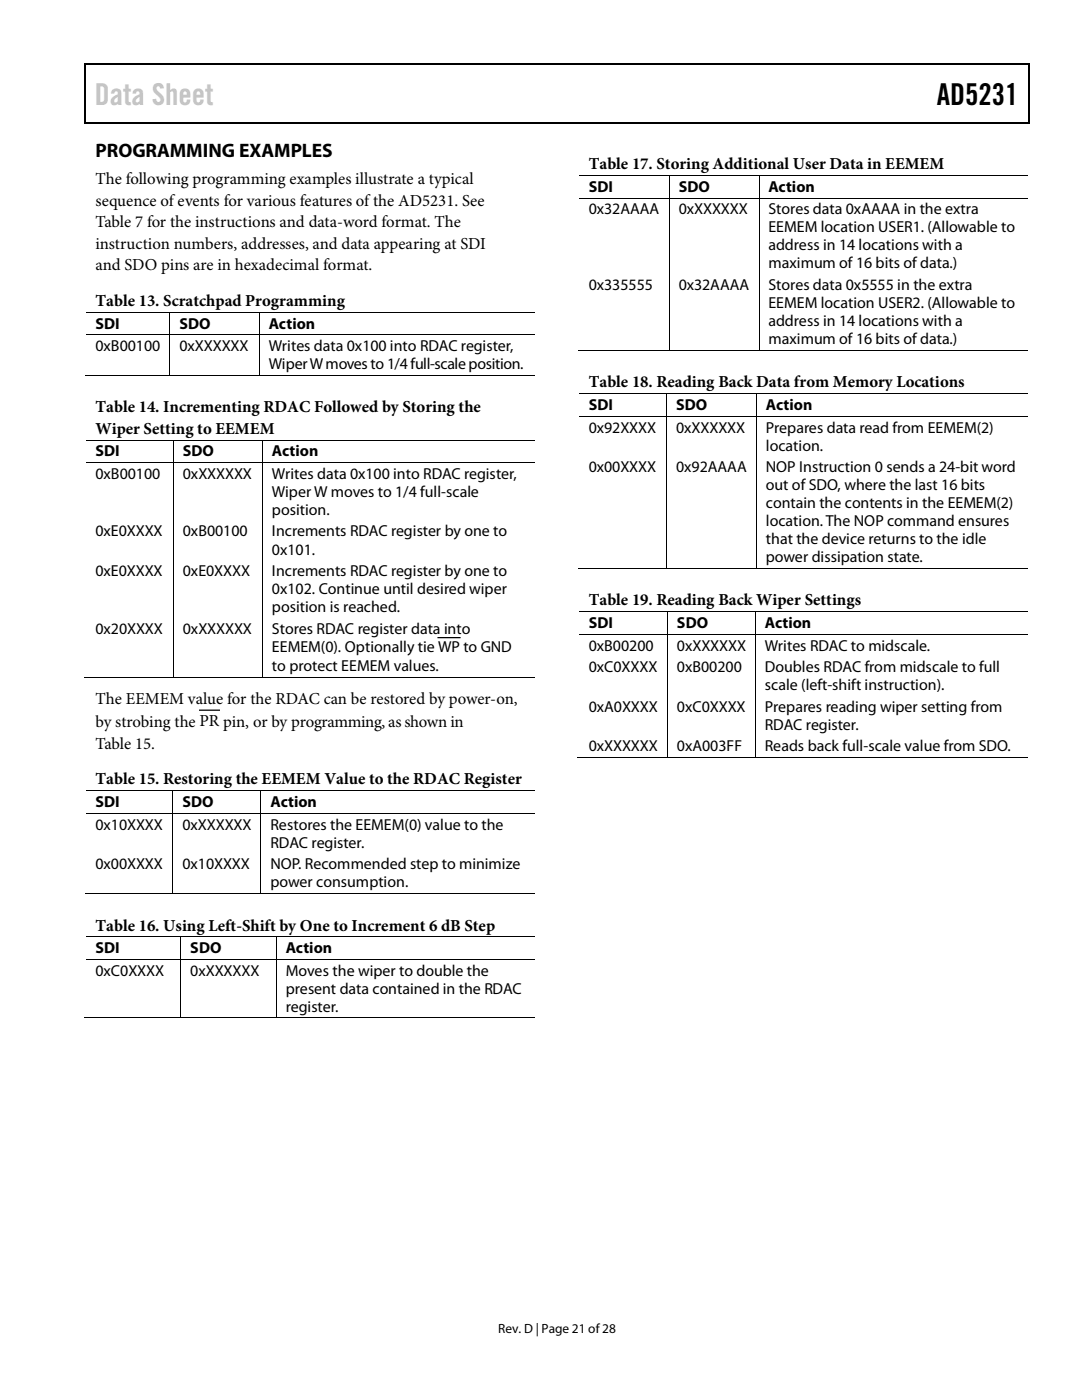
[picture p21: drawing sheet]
<svg xmlns="http://www.w3.org/2000/svg" width="216mm" height="279mm" viewBox="0 0 216 279" stroke-linecap="round" stroke-linejoin="round" font-family="sans-serif">
<defs><g id="words">
<text font-size="6" fill="#c1c1c1" x="18.9" y="20.9">Data Sheet</text>
<text font-size="6" x="186.9" y="20.9">AD5231</text>
<text font-size="3.9" x="19" y="31.3">PROGRAMMING EXAMPLES</text>
<g font-size="3.3">
<text x="117.5" y="33.7">Table 17. Storing Additional User Data in EEMEM</text>
<text x="19" y="36.8">The following programming examples illustrate a typical</text>
<text x="19" y="41.1">sequence of events for various features of the AD5231. See</text>
<text x="19" y="45.4">Table 7 for the instructions and data-word format. The</text>
<text x="19" y="49.7">instruction numbers, addresses, and data appearing at SDI</text>
<text x="19.1" y="53.9">and SDO pins are in hexadecimal format.</text>
<text x="19.1" y="61">Table 13. Scratchpad Programming</text>
<text x="117.5" y="77.3">Table 18. Reading Back Data from Memory Locations</text>
<text x="19" y="82.3">Table 14. Incrementing RDAC Followed by Storing the</text>
<text x="19" y="86.6">Wiper Setting to EEMEM</text>
<text x="117.5" y="120.8">Table 19. Reading Back Wiper Settings</text>
<text x="19" y="140.5">The EEMEM value for the RDAC can be restored by power-on,</text>
<text x="19" y="145">by strobing the PR pin, or by programming, as shown in</text>
<text x="19.1" y="149.4">Table 15.</text>
<text x="19.1" y="156.5">Table 15. Restoring the EEMEM Value to the RDAC Register</text>
<text x="19" y="185.7">Table 16. Using Left-Shift by One to Increment 6 dB Step</text>
</g>
<g font-size="3.2">
<text x="117.5" y="38.3">SDI</text>
<text x="135.4" y="38.3">SDO</text>
<text x="153.3" y="38.3">Action</text>
<text x="117.5" y="42.8">0x32AAAA</text>
<text x="135.4" y="42.8">0xXXXXXX</text>
<text x="153.3" y="42.8">Stores data 0xAAAA in the extra</text>
<text x="153.3" y="46.4">EEMEM location USER1. (Allowable to</text>
<text x="153.3" y="50">address in 14 locations with a</text>
<text x="153.3" y="53.5">maximum of 16 bits of data.)</text>
<text x="117.5" y="57.9">0x335555</text>
<text x="135.4" y="57.9">0x32AAAA</text>
<text x="153.3" y="57.9">Stores data 0x5555 in the extra</text>
<text x="19" y="65.6">SDI</text>
<text x="35.8" y="65.6">SDO</text>
<text x="53.6" y="65.6">Action</text>
<text x="153.3" y="61.4">EEMEM location USER2. (Allowable to</text>
<text x="153.3" y="65">address in 14 locations with a</text>
<text x="19" y="70.1">0xB00100</text>
<text x="35.8" y="70.1">0xXXXXXX</text>
<text x="53.6" y="70.1">Writes data 0x100 into RDAC register,</text>
<text x="153.3" y="68.6">maximum of 16 bits of data.)</text>
<text x="53.6" y="73.7">Wiper W moves to 1/4 full-scale position.</text>
<text x="117.5" y="81.8">SDI</text>
<text x="134.9" y="81.8">SDO</text>
<text x="152.8" y="81.8">Action</text>
<text x="117.5" y="86.3">0x92XXXX</text>
<text x="134.9" y="86.3">0xXXXXXX</text>
<text x="152.8" y="86.3">Prepares data read from EEMEM(2)</text>
<text x="152.8" y="89.9">location.</text>
<text x="19" y="91.1">SDI</text>
<text x="19" y="95.6">0xB00100</text>
<text x="36.5" y="91.1">SDO</text>
<text x="36.5" y="95.6">0xXXXXXX</text>
<text x="54.3" y="91.1">Action</text>
<text x="54.3" y="95.6">Writes data 0x100 into RDAC register,</text>
<text x="117.5" y="94.2">0x00XXXX</text>
<text x="134.9" y="94.2">0x92AAAA</text>
<text x="152.8" y="94.2">NOP Instruction 0 sends a 24-bit word</text>
<text x="54.3" y="99.1">Wiper W moves to 1/4 full-scale</text>
<text x="152.8" y="97.7">out of SDO, where the last 16 bits</text>
<text x="152.8" y="101.3">contain the contents in the EEMEM(2)</text>
<text x="19" y="107.1">0xE0XXXX</text>
<text x="36.5" y="107.1">0xB00100</text>
<text x="54.3" y="102.8">position.</text>
<text x="54.3" y="107.1">Increments RDAC register by one to</text>
<text x="152.8" y="104.9">location. The NOP command ensures</text>
<text x="54.3" y="110.7">0x101.</text>
<text x="152.8" y="108.5">that the device returns to the idle</text>
<text x="152.8" y="112.2">power dissipation state.</text>
<text x="19" y="115">0xE0XXXX</text>
<text x="36.5" y="115">0xE0XXXX</text>
<text x="54.3" y="115">Increments RDAC register by one to</text>
<text x="54.3" y="118.5">0x102. Continue until desired wiper</text>
<text x="54.3" y="122.2">position is reached.</text>
<text x="117.5" y="125.3">SDI</text>
<text x="135.1" y="125.3">SDO</text>
<text x="152.6" y="125.3">Action</text>
<text x="19" y="126.4">0x20XXXX</text>
<text x="36.5" y="126.4">0xXXXXXX</text>
<text x="54.3" y="126.4">Stores RDAC register data into</text>
<text x="54.3" y="130">EEMEM(0). Optionally tie WP to GND</text>
<text x="117.5" y="129.8">0xB00200</text>
<text x="135.1" y="129.8">0xXXXXXX</text>
<text x="152.6" y="129.8">Writes RDAC to midscale.</text>
<text x="54.3" y="134">to protect EEMEM values.</text>
<text x="117.5" y="134.2">0xC0XXXX</text>
<text x="135.1" y="134.2">0xB00200</text>
<text x="152.6" y="134.2">Doubles RDAC from midscale to full</text>
<text x="152.6" y="137.8">scale (left-shift instruction).</text>
<text x="117.5" y="142">0xA0XXXX</text>
<text x="135.1" y="142">0xC0XXXX</text>
<text x="152.6" y="142">Prepares reading wiper setting from</text>
<text x="117.5" y="149.9">0xXXXXXX</text>
<text x="135.1" y="149.9">0xA003FF</text>
<text x="152.6" y="149.9">Reads back full-scale value from SDO.</text>
<text x="152.6" y="145.6">RDAC register.</text>
<text x="19" y="161.1">SDI</text>
<text x="36.4" y="161.1">SDO</text>
<text x="54" y="161.1">Action</text>
<text x="19" y="165.6">0x10XXXX</text>
<text x="36.4" y="165.6">0xXXXXXX</text>
<text x="54" y="165.6">Restores the EEMEM(0) value to the</text>
<text x="19" y="173.4">0x00XXXX</text>
<text x="36.4" y="173.4">0x10XXXX</text>
<text x="54" y="169.2">RDAC register.</text>
<text x="54" y="173.4">NOP. Recommended step to minimize</text>
<text x="54" y="177">power consumption.</text>
<text x="19" y="190.2">SDI</text>
<text x="38" y="190.2">SDO</text>
<text x="57" y="190.2">Action</text>
<text x="19" y="194.7">0xC0XXXX</text>
<text x="38" y="194.7">0xXXXXXX</text>
<text x="57" y="194.7">Moves the wiper to double the</text>
<text x="57" y="198.3">present data contained in the RDAC</text>
<text x="57" y="201.9">register.</text>
</g>
<text font-size="2.7" x="99.4" y="266">Rev. D | Page 21 of28</text>
</g></defs>
<g fill="#000">
<path d="M16.9 12.7h.2v1h-.2zM16.9 12.7h.2v.3h-.2zM82.5 12.7h.3v.3h-.3zM205.1 12.7h.3v1h-.3zM205.1 12.7h.3v.3h-.3zM16.9 24.4h.2v.2h-.2zM82.3 24.4h.2v.2h-.2zM133.4 35h.2v.1h-.2zM133.4 39.5h.2v.2h-.2zM151.4 35h.2v.1h-.2zM151.4 39.5h.2v.2h-.2zM205.1 24.4h.3v.2h-.3z"/>
<path d="M33.8 62.2h.2v.2h-.2zM33.8 66.7h.2v.2h-.2zM33.8 74.8h.2v.2h-.2zM51.6 62.2h.2v.2h-.2zM51.6 66.7h.2v.2h-.2zM51.6 74.8h.2v.2h-.2zM132.9 78.5h.2v.2h-.2zM133.4 69.8h.2v.2h-.2zM150.8 78.5h.2v.2h-.2zM151.4 69.8h.2v.2h-.2zM34.5 87.8h.2v.1h-.2zM34.5 92.3h.2v.2h-.2z"/>
<path d="M52.3 87.8h.2v.1h-.2zM52.3 92.3h.2v.2h-.2zM132.9 83h.2v.2h-.2zM150.8 83h.2v.2h-.2zM132.9 113.3h.2v.2h-.2zM150.8 113.3h.2v.2h-.2zM34.5 135.2h.2v.1h-.2zM52.3 135.2h.2v.1h-.2zM133.1 122h.2v.2h-.2zM133.1 126.5h.2v.2h-.2zM150.6 122h.2v.2h-.2zM150.6 126.5h.2v.2h-.2z"/>
<path d="M34.4 157.7h.2v.2h-.2zM52 157.7h.2v.2h-.2zM133.1 151.1h.2v.2h-.2zM150.6 151.1h.2v.2h-.2zM34.4 162.3h.2v.1h-.2zM34.4 178.2h.2v.2h-.2zM52 162.3h.2v.1h-.2zM52 178.2h.2v.2h-.2zM36 186.9h.2v.2h-.2zM36 191.4h.2v.2h-.2zM55 186.9h.2v.2h-.2zM55 191.4h.2v.2h-.2z"/>
<path d="M36 203.1h.2v.1h-.2zM55 203.1h.2v.1h-.2z"/>
</g>
<path d="M17 13.7v10.7M17.1 12.8h65.4M82.8 12.8h122.3M205.2 13.7v10.7M17.1 24.5h188M87.4 127.3h4.4M39.8 141.7h4" fill="none" stroke="#000" stroke-width=".25"/>
<g fill="none" stroke="#000" stroke-width=".2">
<path d="M115.6 35.1h17.8M115.6 39.6h17.8M133.5 35.1v4.4M133.5 39.7v30.1M133.6 35.1h17.8M133.6 39.6h17.8M151.5 35.1v4.4M151.5 39.7v30.1M151.6 35.1h53.5M151.6 39.6h53.5M16.9 74.9h16.9M17.1 62.3h16.7"/>
<path d="M17.1 66.8h16.7M33.9 62.4v4.3M33.9 66.9v7.9M34 62.3h17.6M34 66.8h17.6M34 74.9h17.6M51.7 62.4v4.3M51.7 66.9v7.9M51.8 62.3h54.9M51.8 66.8h54.9M51.8 74.9h54.9M115.3 69.9h18.1"/>
<path d="M115.6 78.6h17.3M133 78.7v4.3M133.1 78.6h17.7M133.6 69.9h17.8M150.9 78.7v4.3M151 78.6h54.1M151.6 69.9h53.5M17.1 87.8h17.4M17.1 92.4h17.4M34.6 87.9v4.4M34.6 92.5v42.7M34.7 87.8h17.6"/>
<path d="M34.7 92.4h17.6M52.4 87.9v4.4M52.4 92.5v42.7M52.5 87.8h54.2M52.5 92.4h54.2M115.6 83.1h17.3M133 83.2v30.1M133.1 83.1h17.7M150.9 83.2v30.1M151 83.1h54.1M115.3 113.4h17.6M133.1 113.4h17.7"/>
<path d="M151 113.4h54.1M16.9 135.3h17.6M34.7 135.3h17.6M52.5 135.3h54.2M115.6 122.1h17.5M115.6 126.6h17.5M133.2 122.2v4.3M133.2 126.7v24.4M133.3 122.1h17.3M133.3 126.6h17.3M150.7 122.2v4.3M150.7 126.7v24.4"/>
<path d="M150.8 122.1h54.3M150.8 126.6h54.3M17.1 157.8h17.3M34.5 157.9v4.4M34.6 157.8h17.4M52.1 157.9v4.4M52.2 157.8h54.5M115.3 151.2h17.8M133.3 151.2h17.3M150.8 151.2h54.3M16.9 178.3h17.5M17.1 162.3h17.3"/>
<path d="M34.5 162.4v15.8M34.6 162.3h17.4M34.6 178.3h17.4M52.1 162.4v15.8M52.2 162.3h54.5M52.2 178.3h54.5M17.1 187h18.9M17.1 191.5h18.9M36.1 187.1v4.3M36.1 191.6v11.5M36.2 187h18.8M36.2 191.5h18.8"/>
<path d="M55.1 187.1v4.3M55.1 191.6v11.5M55.2 187h51.5M55.2 191.5h51.5M16.9 203.2h19.1M36.2 203.2h18.8M55.2 203.2h51.5"/>
</g>
<use href="#words"/>
</svg>
